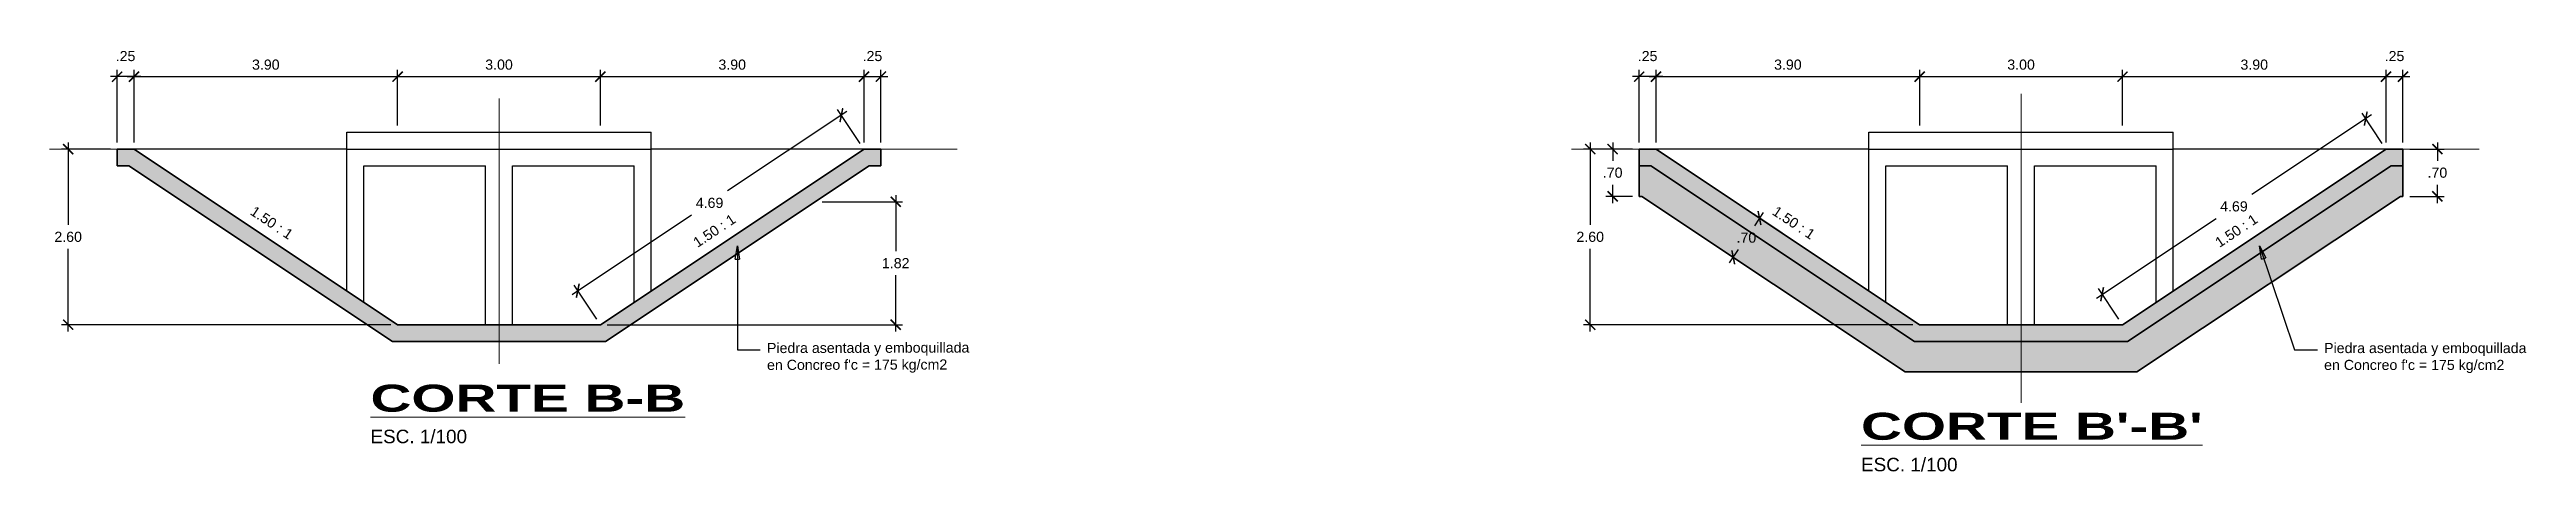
# Model space of a CAD drawing. Header units: metres. Extents: x 618946 to 619227, y 9266339 to 9266818.
# Drawn here: x 618978.38 to 619015.03, y 9266811.79 to 9266818.04 of the extents above; entities that cross this region are included whole.
import ezdxf

# ---------------------------------------------------------------- set-up
doc = ezdxf.new("R2010")
doc.units = ezdxf.units.M
doc.header["$PDMODE"] = 34
for name, color, linetype, lineweight in [('DIM', 8, 'Continuous', 9), ('Dimensiones', 8, 'Continuous', 5), ('EST', 5, 'Continuous', 35), ('EST_FONDO', 110, 'Continuous', 30), ('HASH', 21, 'Continuous', 5)]:
    doc.layers.add(name, color=color, linetype=linetype, lineweight=lineweight)
doc.styles.get("Standard").update_dxf_attribs({"font": 'arial.ttf'})
doc.dimstyles.new('ESC-100', dxfattribs={"dimscale": 0.1, "dimtxt": 1.5, "dimasz": 1.5, "dimexe": 1, "dimexo": 1, "dimgap": 1, "dimtad": 1, "dimtih": 1, "dimtoh": 1, "dimzin": 4, "dimdsep": 46, "dimtxsty": 'Standard', "dimblk": 'ARCHTICK', "dimcen": 2.5, "dimdle": 1, "dimclrd": 256, "dimclre": 256, "dimclrt": 7, "dimaunit": 1, "dimadec": 3, "dimazin": 0, "dimtfac": 1, "dimtmove": 2, "dimatfit": 3, "dimldrblk": 'CLOSEDBLANK', "dimfxl": 1.25, "dimarcsym": 0})
doc.dimstyles.new('ESC-100$7', dxfattribs={"dimscale": 0.1, "dimtxt": 1.5, "dimasz": 2, "dimexe": 1, "dimexo": 1, "dimgap": 1, "dimtad": 1, "dimtih": 1, "dimtoh": 1, "dimzin": 4, "dimdsep": 46, "dimtxsty": 'Standard', "dimblk": 'ARCHTICK', "dimcen": 2.5, "dimdle": 1, "dimclrd": 256, "dimclre": 256, "dimclrt": 7, "dimaunit": 1, "dimadec": 3, "dimazin": 0, "dimtfac": 1, "dimtmove": 2, "dimatfit": 3, "dimldrblk": 'CLOSEDBLANK', "dimfxl": 1.25, "dimarcsym": 0})
pattern_1 = [(228.0127875, (0.4572, 0.635), (-5.08000000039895, -5.71499999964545), [0.08543036, -8.45762090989]), (184.969741, (0.40005, 0.5715), (7.61999999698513, 0.63500003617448), [0.14660118, -14.51351222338]), (132.5104471, (0.254, 0.5588), (6.35000000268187, -6.98499999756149), [0.10337038, -10.233680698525]), (267.273689, (0.00635, 0.40005), (0.63500000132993, 12.69999999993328), [0.13350113, -13.216609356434]), (292.83365418, (0, 0.2667), (-3.17500000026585, 7.619999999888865), [0.130908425, -12.959951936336]), (357.273689, (0.0508, 0.14605), (-12.69999999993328, 0.63500000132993), [0.13350113, -13.216609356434]), (37.69424047, (0.18415, 0.1397), (-8.254999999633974, -6.350000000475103), [0.176548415, -17.47827882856]), (72.25532837, (0.32385, 0.24765), (4.445000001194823, 13.96999999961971), [0.16667988, -16.501314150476]), (121.42956562, (0.37465, 0.4064), (-5.08000000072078, 8.254999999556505), [0.13395325, -13.26138642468]), (175.2363583, (0.3048, 0.5207), (6.98499999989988, -0.6350000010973), [0.15292832, -7.4934842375]), (222.3974378, (0.1524, 0.5334), (-7.619999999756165, -6.985000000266), [0.19776948, -19.579193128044]), (138.81407483, (0.635, 0.3937), (-4.44499999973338, 3.8100000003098), [0.067501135, -6.682641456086]), (171.4692344, (0.5842, 0.43815), (8.255000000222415, -1.26999999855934), [0.128420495, -12.71365974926]), (225, (0.4572, 0.4572), (-9e-17, -0.635), [0.089802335, -0.808223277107]), (203.19859051, (0.41275, 0.5334), (3.1750000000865, 1.2699999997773), [0.04836033, -4.787655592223]), (291.80140949, (0.3683, 0.51435), (-0.6350000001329, 1.9049999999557), [0.068391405, -3.3511882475]), (30.96375653, (0.3937, 0.45085), (1.9050000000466, 1.2699999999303), [0.111079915, -3.591574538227]), (161.56505118, (0.48895, 0.508), (1.270000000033, -0.6349999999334), [0.080321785, -1.927724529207]), (16.389540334, (0, 0.51435), (6.35000000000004, 1.90500000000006), [0.112522, -11.139706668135]), (70.34617594, (0.10795, 0.5461), (-2.54000000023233, -6.9849999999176), [0.094399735, -9.34555391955]), (293.19859051, (0.48895, 0.635), (-1.2699999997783, 3.1750000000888), [0.096720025, -4.739295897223]), (343.61045967, (0.52705, 0.5461), (-6.35000000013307, 1.90499999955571), [0.112522, -11.139706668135]), (339.44395478, (0, 0.12065), (-3.17499999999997, 1.27000000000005), [0.1085088, -5.316933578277]), (294.7751406, (0.1016, 0.08255), (-3.17500000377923, 6.98499999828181), [0.09091803, -9.00089834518]), (66.80140949, (0.4953, 0), (1.2699999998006, 3.1750000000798), [0.096720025, -4.739295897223]), (17.35402464, (0.5334, 0.0889), (-8.25499999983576, -2.54000000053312), [0.106445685, -10.53809399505]), (69.44395478, (0.18415, 0), (-1.2700000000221, -3.17499999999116), [0.0542544, -5.371187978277]), (101.309932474, (0.4572, 0), (-0.6350000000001, 2.5400000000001), [0.03237865, -3.20549874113]), (165.963756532, (0.45085, 0.03175), (1.905, -0.635), [0.130908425, -2.487263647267]), (186.00900596, (0.32385, 0.0635), (6.34999999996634, 0.63500000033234), [0.12131675, -12.010341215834]), (303.69006753, (0.3937, 0.3937), (-0.6350000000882, 1.269999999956), [0.09158097, -2.19794408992]), (353.15722659, (0.4445, 0.3175), (10.79500000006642, -1.26999999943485), [0.15988919, -15.829002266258]), (60.9453959, (0.60325, 0.29845), (-2.54000000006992, -4.44499999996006), [0.06537706, -6.472348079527]), (90, (0.635, 0.3556), (-0.635, 0.635), [0.0381, -0.5969]), (120.25643716, (0.31115, 0.08255), (2.5399999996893, -4.44500000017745), [0.08821674, -8.7334851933]), (48.0127875, (0.2667, 0.15875), (5.08000000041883, 5.71499999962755), [0.17086072, -8.37219054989]), (0, (0.381, 0.28575), (0.635, 0.635), [0.1651, -0.4699]), (325.3048465, (0.5461, 0.28575), (6.35000000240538, -4.44499999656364), [0.10040239, -9.939829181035]), (254.0546041, (0.62865, 0.2286), (-0.6349999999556, -2.5400000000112), [0.09245727, -4.530412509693]), (207.64597536, (0.60325, 0.1397), (-12.06500000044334, -6.34999999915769), [0.150536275, -14.903116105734]), (175.42607874, (0.4699, 0.06985), (-8.25499999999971, 0.63499999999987), [0.159257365, -15.76646161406])]

msp = doc.modelspace()

# ---------------------------------------------------------------- texts
at = {"layer": 'Dimensiones', "color": 7, "insert": (618983.1328, 9266813.0747), "char_height": 0.2, "attachment_point": 1}
msp.add_mtext('{\\fArial|b1|i0|c0|p34;\\H2x;\\W1.5;\\LCORTE B-B\\P}ESC. 1/100', dxfattribs=at)
at = {"layer": 'Dimensiones', "color": 7, "insert": (619005.184, 9266812.6585), "char_height": 0.2, "width": 6.682932, "attachment_point": 1}
msp.add_mtext("{\\fArial|b1|i0|c0|p34;\\H2x;\\W1.5;\\LCORTE B'-B'\\P}ESC. 1/100", dxfattribs=at)
at = {"layer": 'HASH', "color": 7}
for rotation, p in [(326.30993, (618981.3399, 9266815.6042)), (33.69007, (618987.9707, 9266815.0988)), (326.30993, (619003.8571, 9266815.6042)), (33.69007, (619010.4879, 9266815.0988))]:
    msp.add_text('1.50 : 1', height=0.15, rotation=rotation, dxfattribs=at).set_placement(p)
at = {"layer": 'HASH', "color": 7, "insert": (618988.9985, 9266813.6923), "char_height": 0.15, "attachment_point": 1, "rotation": 0.15}
msp.add_mtext("Piedra asentada y emboquillada \\Pen Concreo f'c = 175 kg/cm2", dxfattribs=at)
at = {"layer": 'HASH', "color": 7, "insert": (619012.0353, 9266813.6923), "char_height": 0.15, "attachment_point": 1}
msp.add_mtext("Piedra asentada y emboquillada \\Pen Concreo f'c = 175 kg/cm2", dxfattribs=at)

# ---------------------------------------------------------------- blocks, each defined once
blk = doc.blocks.new('_ArchTick')
at = {"color": 0, "linetype": 'ByBlock', "const_width": 0.15}
blk.add_lwpolyline([(-0.5, -0.5), (0.5, 0.5)], dxfattribs=at)
blk = doc.blocks.new('*D37')
at = {"layer": 'Defpoints', "color": 0, "transparency": 16777216}
for p in [(618983.534, 9266817.636), (618979.634, 9266816.563), (618983.534, 9266816.813)]:
    blk.add_point(p, dxfattribs=at)
at = {"layer": 'DIM', "lineweight": -2, "transparency": 16777216}
for p, q in [((618979.534, 9266817.636), (618983.634, 9266817.636)), ((618979.634, 9266816.663), (618979.634, 9266817.736)), ((618983.534, 9266816.913), (618983.534, 9266817.736))]:
    blk.add_line(p, q, dxfattribs=at)
at = {"layer": 'DIM', "lineweight": -2, "transparency": 16777216, "xscale": 0.15, "yscale": 0.15, "zscale": 0.15, "rotation": 180}
blk.add_blockref('_ArchTick', (618979.634, 9266817.636), dxfattribs=at)
at = {"layer": 'DIM', "lineweight": -2, "transparency": 16777216, "xscale": 0.15, "yscale": 0.15, "zscale": 0.15}
blk.add_blockref('_ArchTick', (618983.534, 9266817.636), dxfattribs=at)
at = {"layer": 'DIM', "color": 7, "transparency": 16777216, "insert": (618981.584, 9266817.813), "char_height": 0.15, "attachment_point": 5}
blk.add_mtext('3.90', dxfattribs=at)
blk = doc.blocks.new('_ClosedBlank')
at = {"color": 0, "linetype": 'ByBlock', "lineweight": -2}
for p, q in [((-1, 0.17), (0, 0)), ((-1, 0.17), (-1, -0.17)), ((0, 0), (-1, -0.17))]:
    blk.add_line(p, q, dxfattribs=at)
blk = doc.blocks.new('*D38')
at = {"layer": 'Defpoints', "color": 0, "transparency": 16777216}
for p in [(618979.384, 9266816.563), (618978.66, 9266813.963), (618983.534, 9266813.963)]:
    blk.add_point(p, dxfattribs=at)
at = {"layer": 'DIM', "lineweight": -2, "transparency": 16777216}
for p, q in [((618979.284, 9266816.563), (618978.56, 9266816.563)), ((618978.66, 9266816.663), (618978.66, 9266815.44)), ((618978.66, 9266813.863), (618978.66, 9266815.086)), ((618983.434, 9266813.963), (618978.56, 9266813.963))]:
    blk.add_line(p, q, dxfattribs=at)
at = {"layer": 'DIM', "lineweight": -2, "transparency": 16777216, "xscale": 0.15, "yscale": 0.15, "zscale": 0.15}
for p, rotation in [((618978.66, 9266816.563), 90), ((618978.66, 9266813.963), 270)]:
    blk.add_blockref('_ArchTick', p, dxfattribs=dict(at, rotation=rotation))
at = {"layer": 'DIM', "color": 7, "transparency": 16777216, "insert": (618978.66, 9266815.263), "char_height": 0.15, "attachment_point": 5}
blk.add_mtext('2.60', dxfattribs=at)
blk = doc.blocks.new('*D39')
at = {"layer": 'Defpoints', "color": 0, "transparency": 16777216}
for p in [(618989.715, 9266815.783), (618990.903, 9266815.783), (618986.534, 9266813.963)]:
    blk.add_point(p, dxfattribs=at)
at = {"layer": 'DIM', "lineweight": -2, "transparency": 16777216}
for p, q in [((618990.903, 9266815.883), (618990.903, 9266815.05)), ((618989.815, 9266815.783), (618991.003, 9266815.783)), ((618990.903, 9266813.863), (618990.903, 9266814.696)), ((618986.634, 9266813.963), (618991.003, 9266813.963))]:
    blk.add_line(p, q, dxfattribs=at)
at = {"layer": 'DIM', "lineweight": -2, "transparency": 16777216, "xscale": 0.15, "yscale": 0.15, "zscale": 0.15}
for p, rotation in [((618990.903, 9266815.783), 90), ((618990.903, 9266813.963), 270)]:
    blk.add_blockref('_ArchTick', p, dxfattribs=dict(at, rotation=rotation))
at = {"layer": 'DIM', "color": 7, "transparency": 16777216, "insert": (618990.903, 9266814.873), "char_height": 0.15, "attachment_point": 5}
blk.add_mtext('1.82', dxfattribs=at)
blk = doc.blocks.new('*D40')
at = {"layer": 'Defpoints', "color": 0, "transparency": 16777216}
for p in [(618986.534, 9266817.636), (618983.534, 9266816.813), (618986.534, 9266816.813)]:
    blk.add_point(p, dxfattribs=at)
at = {"layer": 'DIM', "lineweight": -2, "transparency": 16777216}
for p, q in [((618983.434, 9266817.636), (618986.634, 9266817.636)), ((618983.534, 9266816.913), (618983.534, 9266817.736)), ((618986.534, 9266816.913), (618986.534, 9266817.736))]:
    blk.add_line(p, q, dxfattribs=at)
at = {"layer": 'DIM', "lineweight": -2, "transparency": 16777216, "xscale": 0.15, "yscale": 0.15, "zscale": 0.15, "rotation": 180}
blk.add_blockref('_ArchTick', (618983.534, 9266817.636), dxfattribs=at)
at = {"layer": 'DIM', "lineweight": -2, "transparency": 16777216, "xscale": 0.15, "yscale": 0.15, "zscale": 0.15}
blk.add_blockref('_ArchTick', (618986.534, 9266817.636), dxfattribs=at)
at = {"layer": 'DIM', "color": 7, "transparency": 16777216, "insert": (618985.034, 9266817.813), "char_height": 0.15, "attachment_point": 5}
blk.add_mtext('3.00', dxfattribs=at)
blk = doc.blocks.new('*D41')
at = {"layer": 'Defpoints', "color": 0, "transparency": 16777216}
for p in [(618990.434, 9266817.636), (618986.534, 9266816.813), (618990.434, 9266816.563)]:
    blk.add_point(p, dxfattribs=at)
at = {"layer": 'DIM', "lineweight": -2, "transparency": 16777216}
for p, q in [((618986.434, 9266817.636), (618990.534, 9266817.636)), ((618986.534, 9266816.913), (618986.534, 9266817.736)), ((618990.434, 9266816.663), (618990.434, 9266817.736))]:
    blk.add_line(p, q, dxfattribs=at)
at = {"layer": 'DIM', "lineweight": -2, "transparency": 16777216, "xscale": 0.15, "yscale": 0.15, "zscale": 0.15, "rotation": 180}
blk.add_blockref('_ArchTick', (618986.534, 9266817.636), dxfattribs=at)
at = {"layer": 'DIM', "lineweight": -2, "transparency": 16777216, "xscale": 0.15, "yscale": 0.15, "zscale": 0.15}
blk.add_blockref('_ArchTick', (618990.434, 9266817.636), dxfattribs=at)
at = {"layer": 'DIM', "color": 7, "transparency": 16777216, "insert": (618988.484, 9266817.813), "char_height": 0.15, "attachment_point": 5}
blk.add_mtext('3.90', dxfattribs=at)
blk = doc.blocks.new('*D42')
at = {"layer": 'Defpoints', "color": 0, "transparency": 16777216}
for p in [(618979.384, 9266817.636), (618979.384, 9266816.563), (618979.634, 9266816.563)]:
    blk.add_point(p, dxfattribs=at)
at = {"layer": 'DIM', "lineweight": -2, "transparency": 16777216}
for p, q in [((618979.734, 9266817.636), (618979.284, 9266817.636)), ((618979.384, 9266816.663), (618979.384, 9266817.736)), ((618979.634, 9266816.663), (618979.634, 9266817.736))]:
    blk.add_line(p, q, dxfattribs=at)
at = {"layer": 'DIM', "lineweight": -2, "transparency": 16777216, "xscale": 0.15, "yscale": 0.15, "zscale": 0.15, "rotation": 180}
blk.add_blockref('_ArchTick', (618979.384, 9266817.636), dxfattribs=at)
at = {"layer": 'DIM', "lineweight": -2, "transparency": 16777216, "xscale": 0.15, "yscale": 0.15, "zscale": 0.15}
blk.add_blockref('_ArchTick', (618979.634, 9266817.636), dxfattribs=at)
at = {"layer": 'DIM', "color": 7, "transparency": 16777216, "insert": (618979.509, 9266817.94), "char_height": 0.15, "attachment_point": 5}
blk.add_mtext('.25', dxfattribs=at)
blk = doc.blocks.new('*D43')
at = {"layer": 'Defpoints', "color": 0, "transparency": 16777216}
for p in [(618990.684, 9266817.636), (618990.434, 9266816.563), (618990.684, 9266816.563)]:
    blk.add_point(p, dxfattribs=at)
at = {"layer": 'DIM', "lineweight": -2, "transparency": 16777216}
for p, q in [((618990.334, 9266817.636), (618990.784, 9266817.636)), ((618990.434, 9266816.663), (618990.434, 9266817.736)), ((618990.684, 9266816.663), (618990.684, 9266817.736))]:
    blk.add_line(p, q, dxfattribs=at)
at = {"layer": 'DIM', "lineweight": -2, "transparency": 16777216, "xscale": 0.15, "yscale": 0.15, "zscale": 0.15, "rotation": 180}
blk.add_blockref('_ArchTick', (618990.434, 9266817.636), dxfattribs=at)
at = {"layer": 'DIM', "lineweight": -2, "transparency": 16777216, "xscale": 0.15, "yscale": 0.15, "zscale": 0.15}
blk.add_blockref('_ArchTick', (618990.684, 9266817.636), dxfattribs=at)
at = {"layer": 'DIM', "color": 7, "transparency": 16777216, "insert": (618990.559, 9266817.94), "char_height": 0.15, "attachment_point": 5}
blk.add_mtext('.25', dxfattribs=at)
blk = doc.blocks.new('*D230')
at = {"layer": 'Defpoints', "color": 0, "transparency": 16777216}
for p in [(618990.099, 9266817.066), (618990.434, 9266816.563), (618986.534, 9266813.963)]:
    blk.add_point(p, dxfattribs=at)
at = {"layer": 'DIM', "lineweight": -2, "transparency": 16777216}
for p, q in [((618990.182, 9266817.121), (618988.414, 9266815.943)), ((618990.379, 9266816.646), (618990.044, 9266817.149)), ((618986.116, 9266814.41), (618987.884, 9266815.589)), ((618986.479, 9266814.046), (618986.144, 9266814.549))]:
    blk.add_line(p, q, dxfattribs=at)
at = {"layer": 'DIM', "lineweight": -2, "transparency": 16777216, "xscale": 0.15, "yscale": 0.15, "zscale": 0.15}
for p, rotation in [((618990.099, 9266817.066), 33.69006753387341), ((618986.199, 9266814.466), 213.6900675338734)]:
    blk.add_blockref('_ArchTick', p, dxfattribs=dict(at, rotation=rotation))
at = {"layer": 'DIM', "color": 7, "transparency": 16777216, "insert": (618988.149, 9266815.766), "char_height": 0.15, "attachment_point": 5}
blk.add_mtext('4.69', dxfattribs=at)
blk = doc.blocks.new('*D72')
at = {"layer": 'Defpoints', "color": 0, "transparency": 16777216}
for p in [(619001.902, 9266816.563), (619001.178, 9266813.963), (619006.052, 9266813.963)]:
    blk.add_point(p, dxfattribs=at)
at = {"layer": 'DIM', "lineweight": -2, "transparency": 16777216}
for p, q in [((619001.802, 9266816.563), (619001.078, 9266816.563)), ((619001.178, 9266816.663), (619001.178, 9266815.44)), ((619001.178, 9266813.863), (619001.178, 9266815.086)), ((619005.952, 9266813.963), (619001.078, 9266813.963))]:
    blk.add_line(p, q, dxfattribs=at)
at = {"layer": 'DIM', "lineweight": -2, "transparency": 16777216, "xscale": 0.15, "yscale": 0.15, "zscale": 0.15}
for p, rotation in [((619001.178, 9266816.563), 90), ((619001.178, 9266813.963), 270)]:
    blk.add_blockref('_ArchTick', p, dxfattribs=dict(at, rotation=rotation))
at = {"layer": 'DIM', "color": 7, "transparency": 16777216, "insert": (619001.178, 9266815.263), "char_height": 0.15, "attachment_point": 5}
blk.add_mtext('2.60', dxfattribs=at)
blk = doc.blocks.new('*D73')
at = {"layer": 'Defpoints', "color": 0, "transparency": 16777216}
for p in [(619001.902, 9266817.636), (619001.902, 9266816.563), (619002.152, 9266816.563)]:
    blk.add_point(p, dxfattribs=at)
at = {"layer": 'DIM', "lineweight": -2, "transparency": 16777216}
for p, q in [((619002.252, 9266817.636), (619001.802, 9266817.636)), ((619001.902, 9266816.663), (619001.902, 9266817.736)), ((619002.152, 9266816.663), (619002.152, 9266817.736))]:
    blk.add_line(p, q, dxfattribs=at)
at = {"layer": 'DIM', "lineweight": -2, "transparency": 16777216, "xscale": 0.15, "yscale": 0.15, "zscale": 0.15, "rotation": 180}
blk.add_blockref('_ArchTick', (619001.902, 9266817.636), dxfattribs=at)
at = {"layer": 'DIM', "lineweight": -2, "transparency": 16777216, "xscale": 0.15, "yscale": 0.15, "zscale": 0.15}
blk.add_blockref('_ArchTick', (619002.152, 9266817.636), dxfattribs=at)
at = {"layer": 'DIM', "color": 7, "transparency": 16777216, "insert": (619002.027, 9266817.94), "char_height": 0.15, "attachment_point": 5}
blk.add_mtext('.25', dxfattribs=at)
blk = doc.blocks.new('*D74')
at = {"layer": 'Defpoints', "color": 0, "transparency": 16777216}
for p in [(619013.202, 9266817.636), (619012.952, 9266816.563), (619013.202, 9266816.563)]:
    blk.add_point(p, dxfattribs=at)
at = {"layer": 'DIM', "lineweight": -2, "transparency": 16777216}
for p, q in [((619012.852, 9266817.636), (619013.302, 9266817.636)), ((619012.952, 9266816.663), (619012.952, 9266817.736)), ((619013.202, 9266816.663), (619013.202, 9266817.736))]:
    blk.add_line(p, q, dxfattribs=at)
at = {"layer": 'DIM', "lineweight": -2, "transparency": 16777216, "xscale": 0.15, "yscale": 0.15, "zscale": 0.15, "rotation": 180}
blk.add_blockref('_ArchTick', (619012.952, 9266817.636), dxfattribs=at)
at = {"layer": 'DIM', "lineweight": -2, "transparency": 16777216, "xscale": 0.15, "yscale": 0.15, "zscale": 0.15}
blk.add_blockref('_ArchTick', (619013.202, 9266817.636), dxfattribs=at)
at = {"layer": 'DIM', "color": 7, "transparency": 16777216, "insert": (619013.077, 9266817.94), "char_height": 0.15, "attachment_point": 5}
blk.add_mtext('.25', dxfattribs=at)
blk = doc.blocks.new('*D75')
at = {"layer": 'Defpoints', "color": 0, "transparency": 16777216}
for p in [(619006.052, 9266817.636), (619002.152, 9266816.563), (619006.052, 9266816.813)]:
    blk.add_point(p, dxfattribs=at)
at = {"layer": 'DIM', "lineweight": -2, "transparency": 16777216}
for p, q in [((619002.052, 9266817.636), (619006.152, 9266817.636)), ((619002.152, 9266816.663), (619002.152, 9266817.736)), ((619006.052, 9266816.913), (619006.052, 9266817.736))]:
    blk.add_line(p, q, dxfattribs=at)
at = {"layer": 'DIM', "lineweight": -2, "transparency": 16777216, "xscale": 0.15, "yscale": 0.15, "zscale": 0.15, "rotation": 180}
blk.add_blockref('_ArchTick', (619002.152, 9266817.636), dxfattribs=at)
at = {"layer": 'DIM', "lineweight": -2, "transparency": 16777216, "xscale": 0.15, "yscale": 0.15, "zscale": 0.15}
blk.add_blockref('_ArchTick', (619006.052, 9266817.636), dxfattribs=at)
at = {"layer": 'DIM', "color": 7, "transparency": 16777216, "insert": (619004.102, 9266817.813), "char_height": 0.15, "attachment_point": 5}
blk.add_mtext('3.90', dxfattribs=at)
blk = doc.blocks.new('*D76')
at = {"layer": 'Defpoints', "color": 0, "transparency": 16777216}
for p in [(619009.052, 9266817.636), (619006.052, 9266816.813), (619009.052, 9266816.813)]:
    blk.add_point(p, dxfattribs=at)
at = {"layer": 'DIM', "lineweight": -2, "transparency": 16777216}
for p, q in [((619005.952, 9266817.636), (619009.152, 9266817.636)), ((619006.052, 9266816.913), (619006.052, 9266817.736)), ((619009.052, 9266816.913), (619009.052, 9266817.736))]:
    blk.add_line(p, q, dxfattribs=at)
at = {"layer": 'DIM', "lineweight": -2, "transparency": 16777216, "xscale": 0.15, "yscale": 0.15, "zscale": 0.15, "rotation": 180}
blk.add_blockref('_ArchTick', (619006.052, 9266817.636), dxfattribs=at)
at = {"layer": 'DIM', "lineweight": -2, "transparency": 16777216, "xscale": 0.15, "yscale": 0.15, "zscale": 0.15}
blk.add_blockref('_ArchTick', (619009.052, 9266817.636), dxfattribs=at)
at = {"layer": 'DIM', "color": 7, "transparency": 16777216, "insert": (619007.552, 9266817.813), "char_height": 0.15, "attachment_point": 5}
blk.add_mtext('3.00', dxfattribs=at)
blk = doc.blocks.new('*D77')
at = {"layer": 'Defpoints', "color": 0, "transparency": 16777216}
for p in [(619012.952, 9266817.636), (619009.052, 9266816.813), (619012.952, 9266816.563)]:
    blk.add_point(p, dxfattribs=at)
at = {"layer": 'DIM', "lineweight": -2, "transparency": 16777216}
for p, q in [((619008.952, 9266817.636), (619013.052, 9266817.636)), ((619009.052, 9266816.913), (619009.052, 9266817.736)), ((619012.952, 9266816.663), (619012.952, 9266817.736))]:
    blk.add_line(p, q, dxfattribs=at)
at = {"layer": 'DIM', "lineweight": -2, "transparency": 16777216, "xscale": 0.15, "yscale": 0.15, "zscale": 0.15, "rotation": 180}
blk.add_blockref('_ArchTick', (619009.052, 9266817.636), dxfattribs=at)
at = {"layer": 'DIM', "lineweight": -2, "transparency": 16777216, "xscale": 0.15, "yscale": 0.15, "zscale": 0.15}
blk.add_blockref('_ArchTick', (619012.952, 9266817.636), dxfattribs=at)
at = {"layer": 'DIM', "color": 7, "transparency": 16777216, "insert": (619011.002, 9266817.813), "char_height": 0.15, "attachment_point": 5}
blk.add_mtext('3.90', dxfattribs=at)
blk = doc.blocks.new('*D78')
at = {"layer": 'Defpoints', "color": 0, "transparency": 16777216}
for p in [(619013.202, 9266816.563), (619013.202, 9266815.863), (619013.711, 9266815.863)]:
    blk.add_point(p, dxfattribs=at)
at = {"layer": 'DIM', "lineweight": -2, "transparency": 16777216}
for p, q in [((619013.302, 9266816.563), (619013.811, 9266816.563)), ((619013.711, 9266816.663), (619013.711, 9266816.39)), ((619013.302, 9266815.863), (619013.811, 9266815.863)), ((619013.711, 9266815.763), (619013.711, 9266816.036))]:
    blk.add_line(p, q, dxfattribs=at)
at = {"layer": 'DIM', "lineweight": -2, "transparency": 16777216, "xscale": 0.15, "yscale": 0.15, "zscale": 0.15}
for p, rotation in [((619013.711, 9266816.563), 90), ((619013.711, 9266815.863), 270)]:
    blk.add_blockref('_ArchTick', p, dxfattribs=dict(at, rotation=rotation))
at = {"layer": 'DIM', "color": 7, "transparency": 16777216, "insert": (619013.711, 9266816.213), "char_height": 0.15, "attachment_point": 5}
blk.add_mtext('.70', dxfattribs=at)
blk = doc.blocks.new('*D80')
at = {"layer": 'Defpoints', "color": 0, "transparency": 16777216}
for p in [(619001.51, 9266816.563), (619001.902, 9266816.563), (619001.902, 9266815.863)]:
    blk.add_point(p, dxfattribs=at)
at = {"layer": 'DIM', "lineweight": -2, "transparency": 16777216}
for p, q in [((619001.802, 9266816.563), (619001.41, 9266816.563)), ((619001.51, 9266816.663), (619001.51, 9266816.39)), ((619001.802, 9266815.863), (619001.41, 9266815.863)), ((619001.51, 9266815.763), (619001.51, 9266816.036))]:
    blk.add_line(p, q, dxfattribs=at)
at = {"layer": 'DIM', "lineweight": -2, "transparency": 16777216, "xscale": 0.15, "yscale": 0.15, "zscale": 0.15}
for p, rotation in [((619001.51, 9266816.563), 90), ((619001.51, 9266815.863), 270)]:
    blk.add_blockref('_ArchTick', p, dxfattribs=dict(at, rotation=rotation))
at = {"layer": 'DIM', "color": 7, "transparency": 16777216, "insert": (619001.51, 9266816.213), "char_height": 0.15, "attachment_point": 5}
blk.add_mtext('.70', dxfattribs=at)
blk = doc.blocks.new('*D81')
at = {"layer": 'Defpoints', "color": 0, "transparency": 16777216}
for p in [(619004.102, 9266815.263), (619003.294, 9266814.96), (619003.713, 9266814.681)]:
    blk.add_point(p, dxfattribs=at)
at = {"layer": 'DIM', "lineweight": -2, "transparency": 16777216}
for p, q in [((619004.018, 9266815.319), (619003.599, 9266815.598)), ((619003.738, 9266815.626), (619003.606, 9266815.428)), ((619003.239, 9266814.877), (619003.371, 9266815.075)), ((619003.63, 9266814.736), (619003.211, 9266815.015))]:
    blk.add_line(p, q, dxfattribs=at)
at = {"layer": 'DIM', "lineweight": -2, "transparency": 16777216, "xscale": 0.15, "yscale": 0.15, "zscale": 0.15}
for p, rotation in [((619003.682, 9266815.542), 56.30993247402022), ((619003.294, 9266814.96), 236.3099324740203)]:
    blk.add_blockref('_ArchTick', p, dxfattribs=dict(at, rotation=rotation))
at = {"layer": 'DIM', "color": 7, "transparency": 16777216, "insert": (619003.488, 9266815.251), "char_height": 0.15, "attachment_point": 5}
blk.add_mtext('.70', dxfattribs=at)
blk = doc.blocks.new('*D317')
at = {"layer": 'Defpoints', "color": 0, "transparency": 16777216}
for p in [(619012.651, 9266817.014), (619012.952, 9266816.563), (619009.052, 9266813.963)]:
    blk.add_point(p, dxfattribs=at)
at = {"layer": 'DIM', "lineweight": -2, "transparency": 16777216}
for p, q in [((619012.734, 9266817.069), (619010.966, 9266815.89)), ((619012.896, 9266816.646), (619012.596, 9266817.097)), ((619008.668, 9266814.358), (619010.436, 9266815.537)), ((619008.996, 9266814.046), (619008.696, 9266814.497))]:
    blk.add_line(p, q, dxfattribs=at)
at = {"layer": 'DIM', "lineweight": -2, "transparency": 16777216, "xscale": 0.15, "yscale": 0.15, "zscale": 0.15}
for p, rotation in [((619012.651, 9266817.014), 33.69006753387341), ((619008.751, 9266814.414), 213.6900675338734)]:
    blk.add_blockref('_ArchTick', p, dxfattribs=dict(at, rotation=rotation))
at = {"layer": 'DIM', "color": 7, "transparency": 16777216, "insert": (619010.701, 9266815.714), "char_height": 0.15, "attachment_point": 5}
blk.add_mtext('4.69', dxfattribs=at)

# ---------------------------------------------------------------- dimensions: what is measured, and where the dimension line sits
at = {"layer": 'DIM'}
for base, p1, p2, picture, middle in [((618979.3844, 9266817.6364), (618979.6344, 9266816.5631), (618979.3844, 9266816.5631), '*D42', (618979.5094, 9266817.9396)), ((618990.6844, 9266817.6364), (618990.4344, 9266816.5631), (618990.6844, 9266816.5631), '*D43', (618990.5594, 9266817.9396)), ((619001.9015, 9266817.6364), (619002.1515, 9266816.5631), (619001.9015, 9266816.5631), '*D73', (619002.0265, 9266817.9396)), ((619013.2015, 9266817.6364), (619012.9515, 9266816.5631), (619013.2015, 9266816.5631), '*D74', (619013.0765, 9266817.9396)), ((618983.5344, 9266817.6364), (618979.6344, 9266816.5631), (618983.5344, 9266816.8131), '*D37', (618981.5844, 9266817.813)), ((618986.5344, 9266817.6364), (618983.5344, 9266816.8131), (618986.5344, 9266816.8131), '*D40', (618985.0344, 9266817.813)), ((618990.4344, 9266817.6364), (618986.5344, 9266816.8131), (618990.4344, 9266816.5631), '*D41', (618988.4844, 9266817.813)), ((619006.0515, 9266817.6364), (619002.1515, 9266816.5631), (619006.0515, 9266816.8131), '*D75', (619004.1015, 9266817.813)), ((619009.0515, 9266817.6364), (619006.0515, 9266816.8131), (619009.0515, 9266816.8131), '*D76', (619007.5515, 9266817.813)), ((619012.9515, 9266817.6364), (619009.0515, 9266816.8131), (619012.9515, 9266816.5631), '*D77', (619011.0015, 9266817.813))]:
    dim = msp.add_linear_dim(base=base, p1=p1, p2=p2, dimstyle='ESC-100', dxfattribs=at)
    dim.commit()
    dim.dimension.update_dxf_attribs({"geometry": picture, "text_midpoint": middle})
for p1, p2, distance, picture, middle in [((618986.5344, 9266813.9631), (618990.4344, 9266816.5631), 0.6044, '*D230', (618988.1491, 9266815.766)), ((619009.0515, 9266813.9631), (619012.9515, 9266816.5631), 0.5416, '*D317', (619010.7011, 9266815.7137)), ((619013.2015, 9266816.5631), (619013.2015, 9266815.8631), 0.5096, '*D78', (619013.7111, 9266816.2131)), ((619004.1015, 9266815.2631), (619003.7133, 9266814.6806), -0.5037, '*D81', (619003.4883, 9266815.2512))]:
    dim = msp.add_aligned_dim(p1=p1, p2=p2, distance=distance, dimstyle='ESC-100', dxfattribs=at)
    dim.commit()
    dim.dimension.update_dxf_attribs({"geometry": picture, "text_midpoint": middle})
for base, p1, p2, picture, middle in [((618978.6605, 9266813.9631), (618979.3844, 9266816.5631), (618983.5344, 9266813.9631), '*D38', (618978.6605, 9266815.2631)), ((619001.1777, 9266813.9631), (619001.9015, 9266816.5631), (619006.0515, 9266813.9631), '*D72', (619001.1777, 9266815.2631)), ((619001.51, 9266816.5631), (619001.9015, 9266815.8631), (619001.9015, 9266816.5631), '*D80', (619001.51, 9266816.2131)), ((618990.9031, 9266815.7831), (618986.5344, 9266813.9631), (618989.7151, 9266815.7831), '*D39', (618990.9031, 9266814.8731))]:
    dim = msp.add_linear_dim(base=base, p1=p1, p2=p2, angle=90, dimstyle='ESC-100', dxfattribs=at)
    dim.commit()
    dim.dimension.update_dxf_attribs({"geometry": picture, "text_midpoint": middle})

# ---------------------------------------------------------------- hatches: boundary and pattern name
at = {"layer": 'HASH'}
h = msp.add_hatch(dxfattribs=at)
h.set_pattern_fill('GRAVEL', color=256, scale=0.025)
h.set_pattern_definition(pattern_1)
h.paths.add_polyline_path([(618990.5101, 9266816.3131), (618990.6844, 9266816.3131), (618990.6844, 9266816.5631), (618990.4344, 9266816.5631), (618986.5344, 9266813.9631), (618985.0344, 9266813.9631), (618985.0344, 9266813.7131), (618986.6101, 9266813.7131)])
h.paths.add_polyline_path([(618985.0344, 9266813.9631), (618983.5344, 9266813.9631), (618979.6344, 9266816.5631), (618979.3844, 9266816.5631), (618979.3844, 9266816.3131), (618979.5587, 9266816.3131), (618983.4587, 9266813.7131), (618985.0344, 9266813.7131)])
h = msp.add_hatch(dxfattribs=at)
h.set_pattern_fill('GRAVEL', color=256, scale=0.025)
h.set_pattern_definition(pattern_1)
h.paths.add_polyline_path([(619013.0272, 9266816.3131), (619013.2015, 9266816.3131), (619013.2015, 9266816.5631), (619012.9515, 9266816.5631), (619009.0515, 9266813.9631), (619007.5515, 9266813.9631), (619007.5515, 9266813.7131), (619009.1272, 9266813.7131)])
h.paths.add_polyline_path([(619007.5515, 9266813.9631), (619006.0515, 9266813.9631), (619002.1515, 9266816.5631), (619001.9015, 9266816.5631), (619001.9015, 9266816.3131), (619002.0759, 9266816.3131), (619005.9759, 9266813.7131), (619007.5515, 9266813.7131)])
h = msp.add_hatch(dxfattribs=at)
h.set_pattern_fill('GRAVEL', color=256, scale=0.025)
h.set_pattern_definition(pattern_1)
h.paths.add_polyline_path([(619013.1635, 9266815.8631), (619013.2015, 9266815.8631), (619013.2015, 9266816.3131), (619013.0272, 9266816.3131), (619009.1272, 9266813.7131), (619005.9759, 9266813.7131), (619002.0759, 9266816.3131), (619001.9015, 9266816.3131), (619001.9015, 9266815.8631), (619001.9396, 9266815.8631), (619005.8396, 9266813.2631), (619009.2635, 9266813.2631)])
h.paths.add_polyline_path([(619003.3007, 9266815.0953), (619003.667, 9266815.0953), (619003.667, 9266815.4044), (619003.3007, 9266815.4044)], flags=24)

# ---------------------------------------------------------------- linework, layer by layer
at = {"layer": 'EST'}
for points in [[(618979.3844, 9266816.5631), (618979.6344, 9266816.5631), (618983.5344, 9266813.9631), (618985.3344, 9266813.9631), (618986.5344, 9266813.9631), (618990.4344, 9266816.5631), (618990.6844, 9266816.5631)], [(618979.3844, 9266816.5631), (618979.6344, 9266816.5631), (618983.5344, 9266813.9631), (618986.5344, 9266813.9631), (618990.4344, 9266816.5631), (618990.6844, 9266816.5631)], [(618979.3844, 9266816.3131), (618979.3844, 9266816.5631)], [(618990.6844, 9266816.3131), (618990.6844, 9266816.5631)], [(619001.9015, 9266816.5631), (619002.1515, 9266816.5631), (619006.0515, 9266813.9631), (619007.8515, 9266813.9631), (619009.0515, 9266813.9631), (619012.9515, 9266816.5631), (619013.2015, 9266816.5631)], [(619001.9015, 9266816.5631), (619002.1515, 9266816.5631), (619006.0515, 9266813.9631), (619009.0515, 9266813.9631), (619012.9515, 9266816.5631), (619013.2015, 9266816.5631)], [(619001.9015, 9266815.8631), (619001.9015, 9266816.5631)], [(619013.2015, 9266815.8631), (619013.2015, 9266816.5631)], [(618979.3844, 9266816.3131), (618979.5587, 9266816.3131), (618983.4587, 9266813.7131), (618986.6101, 9266813.7131), (618990.5101, 9266816.3131), (618990.6844, 9266816.3131)], [(619001.9015, 9266816.3131), (619002.0759, 9266816.3131), (619005.9759, 9266813.7131), (619009.1272, 9266813.7131), (619013.0272, 9266816.3131), (619013.2015, 9266816.3131)], [(619001.9015, 9266815.8631), (619001.9396, 9266815.8631), (619005.8396, 9266813.2631), (619009.2635, 9266813.2631), (619013.1635, 9266815.8631), (619013.2015, 9266815.8631)]]:
    msp.add_lwpolyline(points, dxfattribs=at)
at = {"layer": 'EST_FONDO'}
for points in [[(618982.7844, 9266816.5631), (618979.6344, 9266816.5631)], [(618982.7844, 9266814.4631), (618982.7844, 9266816.8131)], [(618982.7844, 9266816.8131), (618987.2844, 9266816.8131)], [(618982.7844, 9266816.5631), (618987.2844, 9266816.5631)], [(618987.2844, 9266814.4631), (618987.2844, 9266816.8131)], [(618990.4344, 9266816.5631), (618987.2844, 9266816.5631)], [(619005.3015, 9266816.5631), (619002.1515, 9266816.5631)], [(619005.3015, 9266814.4631), (619005.3015, 9266816.8131)], [(619005.3015, 9266816.8131), (619009.8015, 9266816.8131)], [(619005.3015, 9266816.5631), (619009.8015, 9266816.5631)], [(619009.8015, 9266814.4631), (619009.8015, 9266816.8131)], [(619012.9515, 9266816.5631), (619009.8015, 9266816.5631)], [(618983.0344, 9266814.2964), (618983.0344, 9266816.3131)], [(618983.0344, 9266816.3131), (618984.8344, 9266816.3131)], [(618984.8344, 9266813.9631), (618984.8344, 9266816.3131)], [(618985.2344, 9266813.9631), (618985.2344, 9266816.3131)], [(618985.2344, 9266816.3131), (618987.0344, 9266816.3131)], [(618987.0344, 9266814.2964), (618987.0344, 9266816.3131)], [(619005.5515, 9266814.2964), (619005.5515, 9266816.3131)], [(619005.5515, 9266816.3131), (619007.3515, 9266816.3131)], [(619007.3515, 9266813.9631), (619007.3515, 9266816.3131)], [(619007.7515, 9266813.9631), (619007.7515, 9266816.3131)], [(619007.7515, 9266816.3131), (619009.5515, 9266816.3131)], [(619009.5515, 9266814.2964), (619009.5515, 9266816.3131)]]:
    msp.add_lwpolyline(points, dxfattribs=at)
at = {"layer": 'HASH'}
for points in [[(618985.0344, 9266813.3855), (618985.0344, 9266817.3123)], [(619007.5515, 9266817.38), (619007.5515, 9266812.8049)], [(618978.3844, 9266816.5631), (618979.6344, 9266816.5631)], [(618982.7844, 9266816.5631), (618987.2844, 9266816.5631)], [(618982.7844, 9266816.5631), (618987.2844, 9266816.5631)], [(618990.4344, 9266816.5631), (618991.8114, 9266816.5631)], [(619000.9015, 9266816.5631), (619002.1515, 9266816.5631)], [(619005.3015, 9266816.5631), (619009.8015, 9266816.5631)], [(619005.3015, 9266816.5631), (619009.8015, 9266816.5631)], [(619012.9515, 9266816.5631), (619014.3285, 9266816.5631)]]:
    msp.add_lwpolyline(points, dxfattribs=at)

msp.set_redraw_order([(e.dxf.handle, doc.entitydb.next_handle()) for e in msp.query("TEXT MTEXT ATTDEF DIMENSION ARC_DIMENSION")])  # texts and dimensions are drawn at this point

# ---------------------------------------------------------------- leaders
at = {"layer": 'HASH', "annotation_type": 0, "has_hookline": 1, "hookline_direction": 0, "text_width": 2.9689, "horizontal_direction": (0.999997, 0.002618, 0)}
msp.add_leader([(618988.5601, 9266815.1329), (618988.5601, 9266813.5923), (618988.8985, 9266813.592)], dimstyle='ESC-100$7', override={"dimgap": 1, "dimtad": 0}, dxfattribs=at)
at = {"layer": 'HASH', "annotation_type": 0, "has_hookline": 1, "hookline_direction": 0, "text_width": 2.9689}
msp.add_leader([(619011.0772, 9266815.1329), (619011.5969, 9266813.5923), (619011.9353, 9266813.5923)], dimstyle='ESC-100$7', override={"dimgap": 1, "dimtad": 0}, dxfattribs=at)

doc.saveas('drawing.dxf')
